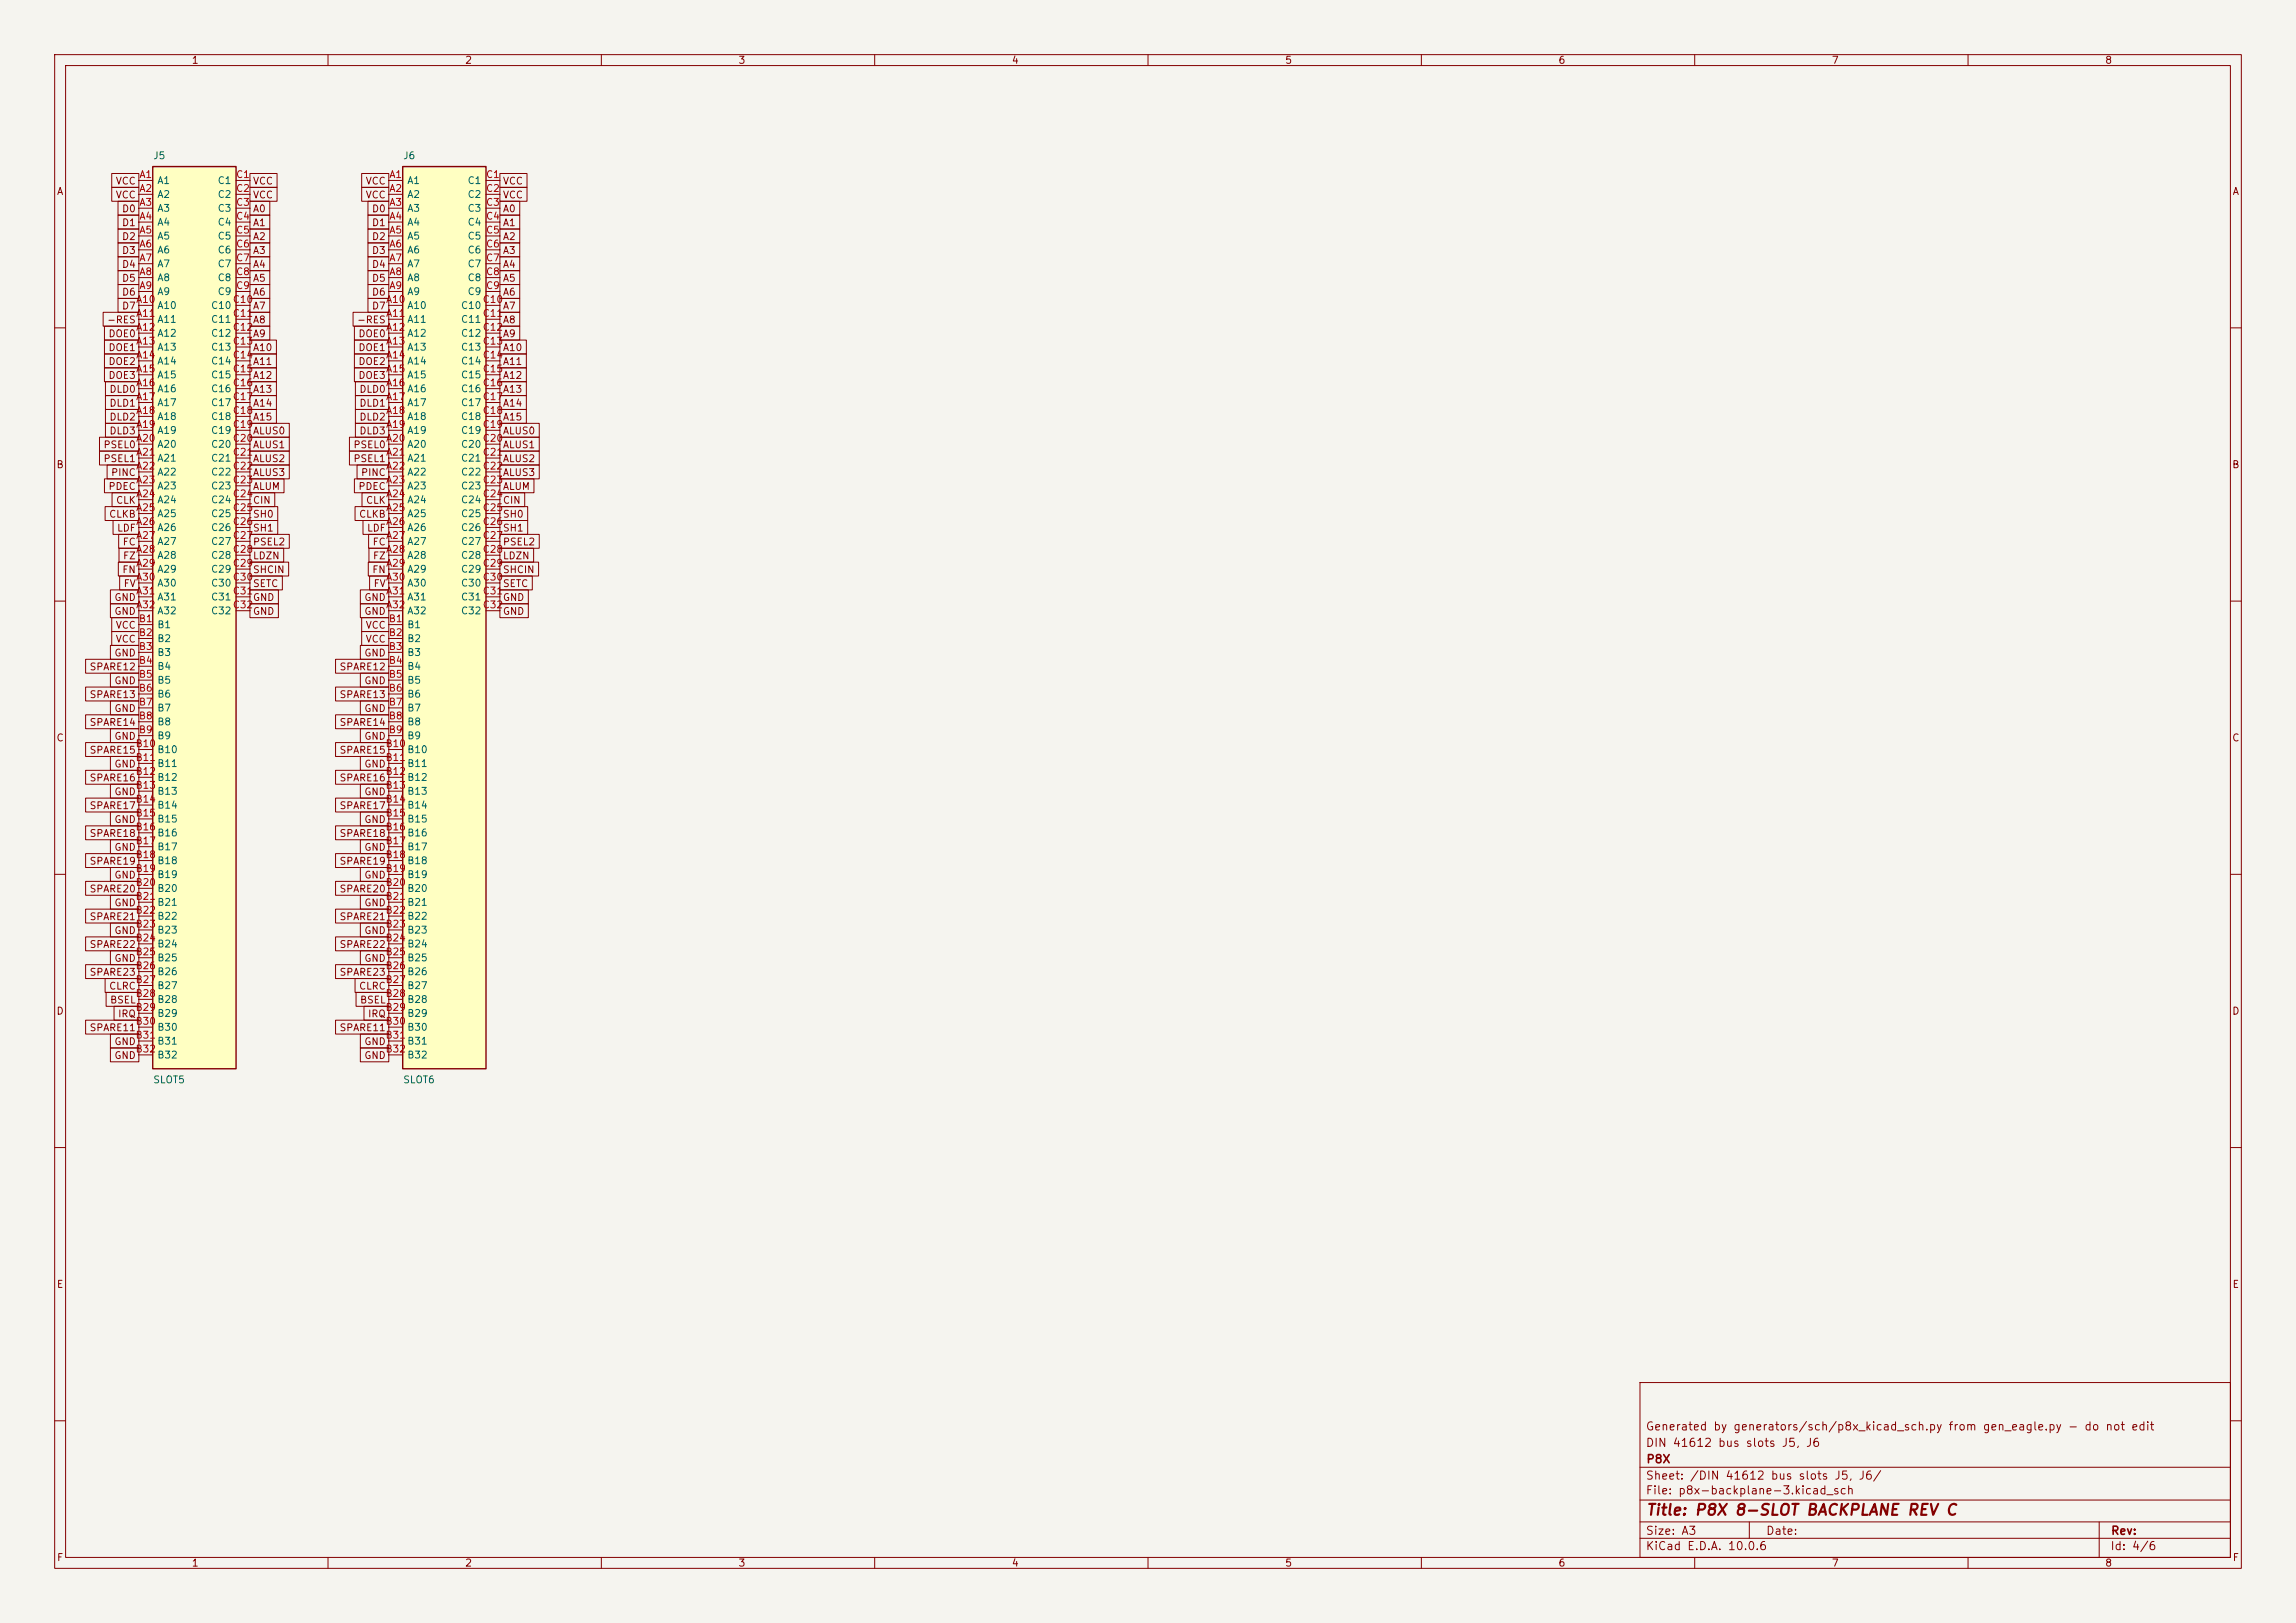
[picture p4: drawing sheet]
<svg xmlns="http://www.w3.org/2000/svg" width="420mm" height="297mm" viewBox="0 0 420 297" stroke-linecap="round" stroke-linejoin="round" font-family="sans-serif">
<defs><g id="words">
<text font-size="2" fill="#840000" x="301" y="277.8">Title: P8X 8-SLOT BACKPLANE REV C</text>
<g font-size="1.5" fill="#840000">
<text x="300.9" y="262.1">Generated by generators/sch/p8x_kicad_sch.py from gen_eagle.py - do not edit</text>
<text x="300.9" y="265.1">DIN 41612 bus slots J5, J6</text>
<text x="301" y="268.1">P8X</text>
<text x="300.9" y="273.8">File: p8x-backplane-3.kicad_sch</text>
<text x="300.9" y="271.1">Sheet: /DIN 41612 bus slots J5, J6/</text>
<text x="300.9" y="281.2">Size: A3</text>
<text x="322.9" y="281.2">Date:</text>
<text x="386" y="281.2">Rev:</text>
<text x="300.9" y="284">KiCad E.D.A. 10.0.6</text>
<text x="385.9" y="284">Id: 4/6</text>
</g>
<g font-size="1.3" fill="#840000">
<text x="35" y="12">1</text>
<text x="85" y="12">2</text>
<text x="135" y="12">3</text>
<text x="185" y="12">4</text>
<text x="235" y="12">5</text>
<text x="285" y="12">6</text>
<text x="335" y="12">7</text>
<text x="385" y="12">8</text>
<text x="10.3" y="36">A</text>
<text x="21.1" y="34.1">VCC</text>
<text x="46.2" y="34.1">VCC</text>
<text x="66.8" y="34.1">VCC</text>
<text x="91.9" y="34.1">VCC</text>
<text x="408.3" y="36">A</text>
<text x="21.1" y="36.6">VCC</text>
<text x="22.2" y="39.2">D0</text>
<text x="22.2" y="41.7">D1</text>
<text x="46.2" y="36.6">VCC</text>
<text x="46.2" y="39.2">A0</text>
<text x="46.2" y="41.7">A1</text>
<text x="66.8" y="36.6">VCC</text>
<text x="67.9" y="39.2">D0</text>
<text x="67.9" y="41.7">D1</text>
<text x="91.9" y="36.6">VCC</text>
<text x="91.9" y="39.2">A0</text>
<text x="91.9" y="41.7">A1</text>
<text x="22.2" y="46.8">D3</text>
<text x="22.2" y="44.2">D2</text>
<text x="46.2" y="44.2">A2</text>
<text x="46.2" y="46.8">A3</text>
<text x="67.9" y="44.2">D2</text>
<text x="67.9" y="46.8">D3</text>
<text x="91.9" y="44.2">A2</text>
<text x="91.9" y="46.8">A3</text>
<text x="22.2" y="49.3">D4</text>
<text x="22.2" y="51.9">D5</text>
<text x="46.2" y="49.3">A4</text>
<text x="46.2" y="51.9">A5</text>
<text x="67.9" y="49.3">D4</text>
<text x="67.9" y="51.9">D5</text>
<text x="91.9" y="49.3">A4</text>
<text x="91.9" y="51.9">A5</text>
<text x="19.5" y="59.5">-RES</text>
<text x="22.2" y="54.4">D6</text>
<text x="22.2" y="56.9">D7</text>
<text x="46.2" y="54.4">A6</text>
<text x="46.2" y="56.9">A7</text>
<text x="46.2" y="59.5">A8</text>
<text x="65.2" y="59.5">-RES</text>
<text x="67.9" y="54.4">D6</text>
<text x="67.9" y="56.9">D7</text>
<text x="91.9" y="54.4">A6</text>
<text x="91.9" y="56.9">A7</text>
<text x="91.9" y="59.5">A8</text>
<text x="19.7" y="62">DOE0</text>
<text x="19.7" y="64.6">DOE1</text>
<text x="46.2" y="62">A9</text>
<text x="46.2" y="64.6">A10</text>
<text x="65.5" y="62">DOE0</text>
<text x="65.5" y="64.6">DOE1</text>
<text x="91.9" y="62">A9</text>
<text x="91.9" y="64.6">A10</text>
<text x="19.7" y="67.1">DOE2</text>
<text x="19.7" y="69.6">DOE3</text>
<text x="46.2" y="69.6">A12</text>
<text x="46.2" y="67.1">A11</text>
<text x="65.5" y="67.1">DOE2</text>
<text x="65.5" y="69.6">DOE3</text>
<text x="91.9" y="67.1">A11</text>
<text x="91.9" y="69.6">A12</text>
<text x="19.9" y="72.2">DLD0</text>
<text x="19.9" y="74.7">DLD1</text>
<text x="19.9" y="77.3">DLD2</text>
<text x="46.2" y="72.2">A13</text>
<text x="46.2" y="74.7">A14</text>
<text x="46.2" y="77.3">A15</text>
<text x="65.6" y="72.2">DLD0</text>
<text x="65.6" y="74.7">DLD1</text>
<text x="65.6" y="77.3">DLD2</text>
<text x="91.9" y="72.2">A13</text>
<text x="91.9" y="74.7">A14</text>
<text x="91.9" y="77.3">A15</text>
<text x="18.8" y="82.3">PSEL0</text>
<text x="19.9" y="79.8">DLD3</text>
<text x="46.2" y="79.8">ALUS0</text>
<text x="46.2" y="82.3">ALUS1</text>
<text x="64.6" y="82.3">PSEL0</text>
<text x="65.6" y="79.8">DLD3</text>
<text x="91.9" y="79.8">ALUS0</text>
<text x="91.9" y="82.3">ALUS1</text>
<text x="10.2" y="86">B</text>
<text x="18.8" y="84.9">PSEL1</text>
<text x="19.7" y="90">PDEC</text>
<text x="20.2" y="87.4">PINC</text>
<text x="46.2" y="84.9">ALUS2</text>
<text x="46.2" y="87.4">ALUS3</text>
<text x="46.2" y="90">ALUM</text>
<text x="64.6" y="84.9">PSEL1</text>
<text x="65.5" y="90">PDEC</text>
<text x="65.9" y="87.4">PINC</text>
<text x="91.9" y="84.9">ALUS2</text>
<text x="91.9" y="87.4">ALUS3</text>
<text x="91.9" y="90">ALUM</text>
<text x="408.2" y="86">B</text>
<text x="19.9" y="95">CLKB</text>
<text x="21.1" y="92.5">CLK</text>
<text x="46.2" y="92.5">CIN</text>
<text x="46.2" y="95">SH0</text>
<text x="65.6" y="95">CLKB</text>
<text x="66.8" y="92.5">CLK</text>
<text x="91.9" y="92.5">CIN</text>
<text x="91.9" y="95">SH0</text>
<text x="21.3" y="97.6">LDF</text>
<text x="22.3" y="100.1">FC</text>
<text x="46.2" y="97.6">SH1</text>
<text x="46.2" y="100.1">PSEL2</text>
<text x="67" y="97.6">LDF</text>
<text x="68.1" y="100.1">FC</text>
<text x="91.9" y="97.6">SH1</text>
<text x="91.9" y="100.1">PSEL2</text>
<text x="22.3" y="105.2">FN</text>
<text x="22.4" y="102.7">FZ</text>
<text x="22.5" y="107.7">FV</text>
<text x="46.2" y="102.7">LDZN</text>
<text x="46.2" y="105.2">SHCIN</text>
<text x="46.2" y="107.7">SETC</text>
<text x="68" y="105.2">FN</text>
<text x="68.1" y="102.7">FZ</text>
<text x="68.2" y="107.7">FV</text>
<text x="91.9" y="102.7">LDZN</text>
<text x="91.9" y="105.2">SHCIN</text>
<text x="91.9" y="107.7">SETC</text>
<text x="20.8" y="110.3">GND</text>
<text x="20.8" y="112.8">GND</text>
<text x="46.2" y="110.3">GND</text>
<text x="46.2" y="112.8">GND</text>
<text x="66.5" y="110.3">GND</text>
<text x="66.5" y="112.8">GND</text>
<text x="91.9" y="112.8">GND</text>
<text x="91.9" y="110.3">GND</text>
<text x="21.1" y="115.4">VCC</text>
<text x="21.1" y="117.9">VCC</text>
<text x="66.8" y="115.4">VCC</text>
<text x="66.8" y="117.9">VCC</text>
<text x="16.3" y="123">SPARE12</text>
<text x="20.8" y="120.4">GND</text>
<text x="20.8" y="125.5">GND</text>
<text x="62" y="123">SPARE12</text>
<text x="66.5" y="120.4">GND</text>
<text x="66.5" y="125.5">GND</text>
<text x="16.3" y="128.1">SPARE13</text>
<text x="20.8" y="130.6">GND</text>
<text x="62" y="128.1">SPARE13</text>
<text x="66.5" y="130.6">GND</text>
<text x="10.2" y="136">C</text>
<text x="16.3" y="133.1">SPARE14</text>
<text x="20.8" y="135.7">GND</text>
<text x="62" y="133.1">SPARE14</text>
<text x="66.5" y="135.7">GND</text>
<text x="408.2" y="136">C</text>
<text x="16.3" y="138.2">SPARE15</text>
<text x="16.3" y="143.3">SPARE16</text>
<text x="20.8" y="140.8">GND</text>
<text x="62" y="143.3">SPARE16</text>
<text x="62" y="138.2">SPARE15</text>
<text x="66.5" y="140.8">GND</text>
<text x="16.3" y="148.4">SPARE17</text>
<text x="20.8" y="145.8">GND</text>
<text x="62" y="148.4">SPARE17</text>
<text x="66.5" y="145.8">GND</text>
<text x="16.3" y="153.5">SPARE18</text>
<text x="20.8" y="150.9">GND</text>
<text x="20.8" y="156">GND</text>
<text x="62" y="153.5">SPARE18</text>
<text x="66.5" y="150.9">GND</text>
<text x="66.5" y="156">GND</text>
<text x="16.3" y="158.5">SPARE19</text>
<text x="20.8" y="161.1">GND</text>
<text x="62" y="158.5">SPARE19</text>
<text x="66.5" y="161.1">GND</text>
<text x="16.3" y="163.6">SPARE20</text>
<text x="20.8" y="166.2">GND</text>
<text x="62" y="163.6">SPARE20</text>
<text x="66.5" y="166.2">GND</text>
<text x="16.3" y="168.7">SPARE21</text>
<text x="16.3" y="173.8">SPARE22</text>
<text x="20.8" y="171.2">GND</text>
<text x="62" y="168.7">SPARE21</text>
<text x="62" y="173.8">SPARE22</text>
<text x="66.5" y="171.2">GND</text>
<text x="16.3" y="178.9">SPARE23</text>
<text x="20.8" y="176.3">GND</text>
<text x="62" y="178.9">SPARE23</text>
<text x="66.5" y="176.3">GND</text>
<text x="10.2" y="186">D</text>
<text x="19.9" y="181.4">CLRC</text>
<text x="20" y="183.9">BSEL</text>
<text x="65.6" y="181.4">CLRC</text>
<text x="65.8" y="183.9">BSEL</text>
<text x="408.2" y="186">D</text>
<text x="16.3" y="189">SPARE11</text>
<text x="20.8" y="191.6">GND</text>
<text x="21.5" y="186.5">IRQ</text>
<text x="62" y="189">SPARE11</text>
<text x="66.5" y="191.6">GND</text>
<text x="67.2" y="186.5">IRQ</text>
<text x="20.8" y="194.1">GND</text>
<text x="66.5" y="194.1">GND</text>
<text x="10.3" y="236">E</text>
<text x="408.3" y="236">E</text>
<text x="10.3" y="286">F</text>
<text x="35" y="287">1</text>
<text x="85" y="287">2</text>
<text x="135" y="287">3</text>
<text x="185" y="287">4</text>
<text x="235" y="287">5</text>
<text x="285" y="287">6</text>
<text x="335" y="287">7</text>
<text x="385" y="287">8</text>
<text x="408.3" y="286">F</text>
</g>
<g font-size="1.3" fill="#006464">
<text x="27.9" y="29.4">J5</text>
<text x="73.6" y="29.4">J6</text>
<text x="28.7" y="34">A1</text>
<text x="39.7" y="34">C1</text>
<text x="74.4" y="34">A1</text>
<text x="85.4" y="34">C1</text>
<text x="28.7" y="36.5">A2</text>
<text x="28.7" y="39.1">A3</text>
<text x="28.7" y="41.6">A4</text>
<text x="39.7" y="36.5">C2</text>
<text x="39.7" y="39.1">C3</text>
<text x="39.7" y="41.6">C4</text>
<text x="74.4" y="36.5">A2</text>
<text x="74.4" y="39.1">A3</text>
<text x="74.4" y="41.6">A4</text>
<text x="85.4" y="36.5">C2</text>
<text x="85.4" y="39.1">C3</text>
<text x="85.4" y="41.6">C4</text>
<text x="28.7" y="44.1">A5</text>
<text x="28.7" y="46.7">A6</text>
<text x="39.7" y="44.1">C5</text>
<text x="39.7" y="46.7">C6</text>
<text x="74.4" y="44.1">A5</text>
<text x="74.4" y="46.7">A6</text>
<text x="85.4" y="44.1">C5</text>
<text x="85.4" y="46.7">C6</text>
<text x="28.7" y="49.2">A7</text>
<text x="28.7" y="51.8">A8</text>
<text x="39.7" y="49.2">C7</text>
<text x="39.7" y="51.8">C8</text>
<text x="74.4" y="49.2">A7</text>
<text x="74.4" y="51.8">A8</text>
<text x="85.4" y="49.2">C7</text>
<text x="85.4" y="51.8">C8</text>
<text x="28.7" y="54.3">A9</text>
<text x="28.7" y="56.8">A10</text>
<text x="28.7" y="59.4">A11</text>
<text x="38.5" y="56.8">C10</text>
<text x="38.5" y="59.4">C11</text>
<text x="39.7" y="54.3">C9</text>
<text x="74.4" y="54.3">A9</text>
<text x="74.4" y="56.8">A10</text>
<text x="74.4" y="59.4">A11</text>
<text x="84.2" y="56.8">C10</text>
<text x="84.2" y="59.4">C11</text>
<text x="85.4" y="54.3">C9</text>
<text x="28.7" y="61.9">A12</text>
<text x="28.7" y="64.5">A13</text>
<text x="38.5" y="61.9">C12</text>
<text x="38.5" y="64.5">C13</text>
<text x="74.4" y="61.9">A12</text>
<text x="74.4" y="64.5">A13</text>
<text x="84.2" y="61.9">C12</text>
<text x="84.2" y="64.5">C13</text>
<text x="28.7" y="67">A14</text>
<text x="28.7" y="69.5">A15</text>
<text x="38.5" y="67">C14</text>
<text x="38.5" y="69.5">C15</text>
<text x="74.4" y="67">A14</text>
<text x="74.4" y="69.5">A15</text>
<text x="84.2" y="67">C14</text>
<text x="84.2" y="69.5">C15</text>
<text x="28.7" y="72.1">A16</text>
<text x="28.7" y="74.6">A17</text>
<text x="28.7" y="77.2">A18</text>
<text x="38.5" y="72.1">C16</text>
<text x="38.5" y="74.6">C17</text>
<text x="38.5" y="77.2">C18</text>
<text x="74.4" y="72.1">A16</text>
<text x="74.4" y="74.6">A17</text>
<text x="74.4" y="77.2">A18</text>
<text x="84.2" y="72.1">C16</text>
<text x="84.2" y="74.6">C17</text>
<text x="84.2" y="77.2">C18</text>
<text x="28.7" y="79.7">A19</text>
<text x="28.7" y="82.2">A20</text>
<text x="38.5" y="79.7">C19</text>
<text x="38.5" y="82.2">C20</text>
<text x="74.4" y="79.7">A19</text>
<text x="74.4" y="82.2">A20</text>
<text x="84.2" y="79.7">C19</text>
<text x="84.2" y="82.2">C20</text>
<text x="28.7" y="84.8">A21</text>
<text x="28.7" y="87.3">A22</text>
<text x="28.7" y="89.9">A23</text>
<text x="38.5" y="84.8">C21</text>
<text x="38.5" y="87.3">C22</text>
<text x="38.5" y="89.9">C23</text>
<text x="74.4" y="84.8">A21</text>
<text x="74.4" y="87.3">A22</text>
<text x="74.4" y="89.9">A23</text>
<text x="84.2" y="84.8">C21</text>
<text x="84.2" y="87.3">C22</text>
<text x="84.2" y="89.9">C23</text>
<text x="28.7" y="92.4">A24</text>
<text x="28.7" y="94.9">A25</text>
<text x="38.5" y="92.4">C24</text>
<text x="38.5" y="94.9">C25</text>
<text x="74.4" y="92.4">A24</text>
<text x="74.4" y="94.9">A25</text>
<text x="84.2" y="92.4">C24</text>
<text x="84.2" y="94.9">C25</text>
<text x="28.7" y="97.5">A26</text>
<text x="28.7" y="100">A27</text>
<text x="38.5" y="97.5">C26</text>
<text x="38.5" y="100">C27</text>
<text x="74.4" y="97.5">A26</text>
<text x="74.4" y="100">A27</text>
<text x="84.2" y="97.5">C26</text>
<text x="84.2" y="100">C27</text>
<text x="28.7" y="102.6">A28</text>
<text x="28.7" y="105.1">A29</text>
<text x="28.7" y="107.6">A30</text>
<text x="38.5" y="102.6">C28</text>
<text x="38.5" y="105.1">C29</text>
<text x="38.5" y="107.6">C30</text>
<text x="74.4" y="102.6">A28</text>
<text x="74.4" y="105.1">A29</text>
<text x="74.4" y="107.6">A30</text>
<text x="84.2" y="102.6">C28</text>
<text x="84.2" y="105.1">C29</text>
<text x="84.2" y="107.6">C30</text>
<text x="28.7" y="110.2">A31</text>
<text x="28.7" y="112.7">A32</text>
<text x="38.5" y="110.2">C31</text>
<text x="38.5" y="112.7">C32</text>
<text x="74.4" y="110.2">A31</text>
<text x="74.4" y="112.7">A32</text>
<text x="84.2" y="110.2">C31</text>
<text x="84.2" y="112.7">C32</text>
<text x="28.7" y="115.3">B1</text>
<text x="28.7" y="117.8">B2</text>
<text x="74.4" y="115.3">B1</text>
<text x="74.4" y="117.8">B2</text>
<text x="28.7" y="120.3">B3</text>
<text x="28.7" y="122.9">B4</text>
<text x="28.7" y="125.4">B5</text>
<text x="74.4" y="120.3">B3</text>
<text x="74.4" y="122.9">B4</text>
<text x="74.4" y="125.4">B5</text>
<text x="28.7" y="128">B6</text>
<text x="28.7" y="130.5">B7</text>
<text x="74.4" y="128">B6</text>
<text x="74.4" y="130.5">B7</text>
<text x="28.7" y="133">B8</text>
<text x="28.7" y="135.6">B9</text>
<text x="74.4" y="133">B8</text>
<text x="74.4" y="135.6">B9</text>
<text x="28.7" y="138.1">B10</text>
<text x="28.7" y="140.7">B11</text>
<text x="28.7" y="143.2">B12</text>
<text x="74.4" y="138.1">B10</text>
<text x="74.4" y="140.7">B11</text>
<text x="74.4" y="143.2">B12</text>
<text x="28.7" y="145.7">B13</text>
<text x="28.7" y="148.3">B14</text>
<text x="74.4" y="145.7">B13</text>
<text x="74.4" y="148.3">B14</text>
<text x="28.7" y="150.8">B15</text>
<text x="28.7" y="153.4">B16</text>
<text x="28.7" y="155.9">B17</text>
<text x="74.4" y="150.8">B15</text>
<text x="74.4" y="153.4">B16</text>
<text x="74.4" y="155.9">B17</text>
<text x="28.7" y="158.4">B18</text>
<text x="28.7" y="161">B19</text>
<text x="74.4" y="158.4">B18</text>
<text x="74.4" y="161">B19</text>
<text x="28.7" y="163.5">B20</text>
<text x="28.7" y="166.1">B21</text>
<text x="74.4" y="163.5">B20</text>
<text x="74.4" y="166.1">B21</text>
<text x="28.7" y="168.6">B22</text>
<text x="28.7" y="171.1">B23</text>
<text x="28.7" y="173.7">B24</text>
<text x="74.4" y="168.6">B22</text>
<text x="74.4" y="171.1">B23</text>
<text x="74.4" y="173.7">B24</text>
<text x="28.7" y="176.2">B25</text>
<text x="28.7" y="178.8">B26</text>
<text x="74.4" y="176.2">B25</text>
<text x="74.4" y="178.8">B26</text>
<text x="28.7" y="181.3">B27</text>
<text x="28.7" y="183.8">B28</text>
<text x="74.4" y="181.3">B27</text>
<text x="74.4" y="183.8">B28</text>
<text x="28.7" y="186.4">B29</text>
<text x="28.7" y="188.9">B30</text>
<text x="28.7" y="191.5">B31</text>
<text x="74.4" y="186.4">B29</text>
<text x="74.4" y="188.9">B30</text>
<text x="74.4" y="191.5">B31</text>
<text x="28.7" y="194">B32</text>
<text x="74.4" y="194">B32</text>
<text x="27.9" y="198.5">SLOT5</text>
<text x="73.6" y="198.5">SLOT6</text>
</g>
<g font-size="1.3" fill="#a90000">
<text x="25.4" y="32.9">A1</text>
<text x="25.4" y="35.4">A2</text>
<text x="43.1" y="32.9">C1</text>
<text x="43.1" y="35.4">C2</text>
<text x="71.1" y="32.9">A1</text>
<text x="71.1" y="35.4">A2</text>
<text x="88.8" y="32.9">C1</text>
<text x="88.8" y="35.4">C2</text>
<text x="25.4" y="38">A3</text>
<text x="25.4" y="40.5">A4</text>
<text x="43.1" y="38">C3</text>
<text x="43.1" y="40.5">C4</text>
<text x="71.1" y="38">A3</text>
<text x="71.1" y="40.5">A4</text>
<text x="88.8" y="38">C3</text>
<text x="88.8" y="40.5">C4</text>
<text x="25.4" y="43">A5</text>
<text x="25.4" y="45.6">A6</text>
<text x="43.1" y="43">C5</text>
<text x="43.1" y="45.6">C6</text>
<text x="71.1" y="43">A5</text>
<text x="71.1" y="45.6">A6</text>
<text x="88.8" y="43">C5</text>
<text x="88.8" y="45.6">C6</text>
<text x="25.4" y="48.1">A7</text>
<text x="25.4" y="50.7">A8</text>
<text x="25.4" y="53.2">A9</text>
<text x="43.1" y="48.1">C7</text>
<text x="43.1" y="50.7">C8</text>
<text x="43.1" y="53.2">C9</text>
<text x="71.1" y="48.1">A7</text>
<text x="71.1" y="50.7">A8</text>
<text x="71.1" y="53.2">A9</text>
<text x="88.8" y="48.1">C7</text>
<text x="88.8" y="50.7">C8</text>
<text x="88.8" y="53.2">C9</text>
<text x="24.8" y="55.7">A10</text>
<text x="24.8" y="58.3">A11</text>
<text x="42.5" y="55.7">C10</text>
<text x="42.5" y="58.3">C11</text>
<text x="70.5" y="55.7">A10</text>
<text x="70.5" y="58.3">A11</text>
<text x="88.2" y="55.7">C10</text>
<text x="88.2" y="58.3">C11</text>
<text x="24.8" y="60.8">A12</text>
<text x="24.8" y="63.4">A13</text>
<text x="24.8" y="65.9">A14</text>
<text x="42.5" y="60.8">C12</text>
<text x="42.5" y="63.4">C13</text>
<text x="42.5" y="65.9">C14</text>
<text x="70.5" y="60.8">A12</text>
<text x="70.5" y="63.4">A13</text>
<text x="70.5" y="65.9">A14</text>
<text x="88.2" y="60.8">C12</text>
<text x="88.2" y="63.4">C13</text>
<text x="88.2" y="65.9">C14</text>
<text x="24.8" y="68.4">A15</text>
<text x="24.8" y="71">A16</text>
<text x="42.5" y="68.4">C15</text>
<text x="42.5" y="71">C16</text>
<text x="70.5" y="68.4">A15</text>
<text x="70.5" y="71">A16</text>
<text x="88.2" y="68.4">C15</text>
<text x="88.2" y="71">C16</text>
<text x="24.8" y="73.5">A17</text>
<text x="24.8" y="76.1">A18</text>
<text x="42.5" y="73.5">C17</text>
<text x="42.5" y="76.1">C18</text>
<text x="70.5" y="73.5">A17</text>
<text x="70.5" y="76.1">A18</text>
<text x="88.2" y="73.5">C17</text>
<text x="88.2" y="76.1">C18</text>
<text x="24.8" y="78.6">A19</text>
<text x="24.8" y="81.1">A20</text>
<text x="24.8" y="83.7">A21</text>
<text x="42.5" y="78.6">C19</text>
<text x="42.5" y="81.1">C20</text>
<text x="42.5" y="83.7">C21</text>
<text x="70.5" y="78.6">A19</text>
<text x="70.5" y="81.1">A20</text>
<text x="70.5" y="83.7">A21</text>
<text x="88.2" y="78.6">C19</text>
<text x="88.2" y="81.1">C20</text>
<text x="88.2" y="83.7">C21</text>
<text x="24.8" y="86.2">A22</text>
<text x="24.8" y="88.8">A23</text>
<text x="42.5" y="86.2">C22</text>
<text x="42.5" y="88.8">C23</text>
<text x="70.5" y="86.2">A22</text>
<text x="70.5" y="88.8">A23</text>
<text x="88.2" y="86.2">C22</text>
<text x="88.2" y="88.8">C23</text>
<text x="24.8" y="91.3">A24</text>
<text x="24.8" y="93.8">A25</text>
<text x="42.5" y="91.3">C24</text>
<text x="42.5" y="93.8">C25</text>
<text x="70.5" y="91.3">A24</text>
<text x="70.5" y="93.8">A25</text>
<text x="88.2" y="91.3">C24</text>
<text x="88.2" y="93.8">C25</text>
<text x="24.8" y="96.4">A26</text>
<text x="24.8" y="98.9">A27</text>
<text x="24.8" y="101.5">A28</text>
<text x="42.5" y="96.4">C26</text>
<text x="42.5" y="98.9">C27</text>
<text x="42.5" y="101.5">C28</text>
<text x="70.5" y="96.4">A26</text>
<text x="70.5" y="98.9">A27</text>
<text x="70.5" y="101.5">A28</text>
<text x="88.2" y="96.4">C26</text>
<text x="88.2" y="98.9">C27</text>
<text x="88.2" y="101.5">C28</text>
<text x="24.8" y="104">A29</text>
<text x="24.8" y="106.5">A30</text>
<text x="42.5" y="104">C29</text>
<text x="42.5" y="106.5">C30</text>
<text x="70.5" y="104">A29</text>
<text x="70.5" y="106.5">A30</text>
<text x="88.2" y="104">C29</text>
<text x="88.2" y="106.5">C30</text>
<text x="24.8" y="109.1">A31</text>
<text x="24.8" y="111.6">A32</text>
<text x="42.5" y="109.1">C31</text>
<text x="42.5" y="111.6">C32</text>
<text x="70.5" y="109.1">A31</text>
<text x="70.5" y="111.6">A32</text>
<text x="88.2" y="109.1">C31</text>
<text x="88.2" y="111.6">C32</text>
<text x="25.3" y="114.2">B1</text>
<text x="25.3" y="116.7">B2</text>
<text x="25.3" y="119.2">B3</text>
<text x="71" y="114.2">B1</text>
<text x="71" y="116.7">B2</text>
<text x="71" y="119.2">B3</text>
<text x="25.3" y="121.8">B4</text>
<text x="25.3" y="124.3">B5</text>
<text x="71" y="121.8">B4</text>
<text x="71" y="124.3">B5</text>
<text x="25.3" y="126.9">B6</text>
<text x="25.3" y="129.4">B7</text>
<text x="25.3" y="131.9">B8</text>
<text x="71" y="126.9">B6</text>
<text x="71" y="129.4">B7</text>
<text x="71" y="131.9">B8</text>
<text x="24.7" y="137">B10</text>
<text x="25.3" y="134.5">B9</text>
<text x="70.4" y="137">B10</text>
<text x="71" y="134.5">B9</text>
<text x="24.7" y="139.6">B11</text>
<text x="24.7" y="142.1">B12</text>
<text x="70.4" y="139.6">B11</text>
<text x="70.4" y="142.1">B12</text>
<text x="24.7" y="144.6">B13</text>
<text x="24.7" y="147.2">B14</text>
<text x="24.7" y="149.7">B15</text>
<text x="70.4" y="144.6">B13</text>
<text x="70.4" y="147.2">B14</text>
<text x="70.4" y="149.7">B15</text>
<text x="24.7" y="152.3">B16</text>
<text x="24.7" y="154.8">B17</text>
<text x="70.4" y="152.3">B16</text>
<text x="70.4" y="154.8">B17</text>
<text x="24.7" y="157.3">B18</text>
<text x="24.7" y="159.9">B19</text>
<text x="70.4" y="157.3">B18</text>
<text x="70.4" y="159.9">B19</text>
<text x="24.7" y="162.4">B20</text>
<text x="24.7" y="165">B21</text>
<text x="24.7" y="167.5">B22</text>
<text x="70.4" y="162.4">B20</text>
<text x="70.4" y="165">B21</text>
<text x="70.4" y="167.5">B22</text>
<text x="24.7" y="170">B23</text>
<text x="24.7" y="172.6">B24</text>
<text x="70.4" y="170">B23</text>
<text x="70.4" y="172.6">B24</text>
<text x="24.7" y="175.1">B25</text>
<text x="24.7" y="177.7">B26</text>
<text x="70.4" y="175.1">B25</text>
<text x="70.4" y="177.7">B26</text>
<text x="24.7" y="180.2">B27</text>
<text x="24.7" y="182.7">B28</text>
<text x="24.7" y="185.3">B29</text>
<text x="70.4" y="180.2">B27</text>
<text x="70.4" y="182.7">B28</text>
<text x="70.4" y="185.3">B29</text>
<text x="24.7" y="187.8">B30</text>
<text x="24.7" y="190.4">B31</text>
<text x="70.4" y="187.8">B30</text>
<text x="70.4" y="190.4">B31</text>
<text x="24.7" y="192.9">B32</text>
<text x="70.4" y="192.9">B32</text>
</g>
</g></defs>
<path d="M0 0h420v297h-420z" fill="#f5f4ef" stroke="#f5f4ef" stroke-width=".18"/>
<g fill="none" stroke="#840000" stroke-width=".18">
<path d="M10 10h400v277h-400zM12 12h396v273h-396zM60 10v2M110 10v2M160 10v2M210 10v2M260 10v2M310 10v2M360 10v2M10 60h2M408 60h2M10 110h2"/>
<path d="M408 110h2M10 160h2M408 160h2M10 210h2M408 210h2M300 253h108v32h-108zM10 260h2M300 278.5h108M300 274.5h108M300 268.5h108M320 278.5v3M384 278.5v6.5"/>
<path d="M408 260h2M60 285v2M110 285v2M160 285v2M210 285v2M260 285v2M300 281.5h108M310 285v2M360 285v2"/>
</g>
<path d="M27.9 30.5h15.3v165.1h-15.3z" fill="#ffffc2"/>
<path d="M27.9 30.5h15.3v165.1h-15.3z" fill="none" stroke="#840000" stroke-width=".25"/>
<g fill="none" stroke="#840000" stroke-width=".18">
<path d="M25.4 33h2.5M25.4 35.6h2.5M25.4 38.1h2.5M43.2 33h2.5M43.2 35.6h2.5M43.2 38.1h2.5M25.4 40.6h2.5M25.4 43.2h2.5M25.4 45.7h2.5M25.4 48.3h2.5M25.4 50.8h2.5M25.4 53.3h2.5"/>
<path d="M25.4 55.9h2.5M25.4 58.4h2.5M43.2 40.6h2.5M43.2 43.2h2.5M43.2 45.7h2.5M43.2 48.3h2.5M43.2 50.8h2.5M43.2 53.3h2.5M43.2 55.9h2.5M43.2 58.4h2.5M25.4 61h2.5M25.4 63.5h2.5"/>
<path d="M25.4 66h2.5M25.4 68.6h2.5M25.4 71.1h2.5M25.4 73.7h2.5M25.4 76.2h2.5M25.4 78.7h2.5M43.2 61h2.5M43.2 63.5h2.5M43.2 66h2.5M43.2 68.6h2.5M43.2 71.1h2.5M43.2 73.7h2.5"/>
<path d="M43.2 76.2h2.5M43.2 78.7h2.5M25.4 81.3h2.5M25.4 83.8h2.5M25.4 86.4h2.5M25.4 88.9h2.5M25.4 91.4h2.5M25.4 94h2.5M25.4 96.5h2.5M25.4 99.1h2.5M43.2 81.3h2.5M43.2 83.8h2.5"/>
<path d="M43.2 86.4h2.5M43.2 88.9h2.5M43.2 91.4h2.5M43.2 94h2.5M43.2 96.5h2.5M43.2 99.1h2.5M25.4 101.6h2.5M25.4 104.1h2.5M25.4 106.7h2.5M25.4 109.2h2.5M25.4 111.8h2.5M25.4 114.3h2.5"/>
<path d="M25.4 116.8h2.5M25.4 119.4h2.5M43.2 101.6h2.5M43.2 104.1h2.5M43.2 106.7h2.5M43.2 109.2h2.5M43.2 111.8h2.5M25.4 121.9h2.5M25.4 124.5h2.5M25.4 127h2.5M25.4 129.5h2.5M25.4 132.1h2.5"/>
<path d="M25.4 134.6h2.5M25.4 137.2h2.5M25.4 139.7h2.5M25.4 142.2h2.5M25.4 144.8h2.5M25.4 147.3h2.5M25.4 149.9h2.5M25.4 152.4h2.5M25.4 154.9h2.5M25.4 157.5h2.5M25.4 160h2.5M25.4 162.6h2.5"/>
<path d="M25.4 165.1h2.5M25.4 167.6h2.5M25.4 170.2h2.5M25.4 172.7h2.5M25.4 175.3h2.5M25.4 177.8h2.5M25.4 180.3h2.5M25.4 182.9h2.5M25.4 185.4h2.5M25.4 188h2.5M25.4 190.5h2.5M25.4 193h2.5"/>
</g>
<path d="M73.7 30.5h15.2v165.1h-15.2z" fill="#ffffc2"/>
<path d="M73.7 30.5h15.2v165.1h-15.2z" fill="none" stroke="#840000" stroke-width=".25"/>
<g fill="none" stroke="#840000" stroke-width=".18">
<path d="M20.4 31.7h5v2.6h-5zM20.4 34.3h5v2.5h-5zM21.6 36.8h3.8v2.6h-3.8zM21.6 39.4h3.8v2.5h-3.8zM45.7 31.7h5v2.6h-5zM45.7 34.3h5v2.5h-5zM45.7 36.8h3.7v2.6h-3.7zM45.7 39.4h3.7v2.5h-3.7zM66.2 31.7h4.9v2.6h-4.9zM66.2 34.3h4.9v2.5h-4.9zM67.3 36.8h3.8v2.6h-3.8zM67.3 39.4h3.8v2.5h-3.8z"/>
<path d="M71.1 33h2.6M71.1 35.6h2.6M71.1 38.1h2.6M88.9 33h2.5M88.9 35.6h2.5M88.9 38.1h2.5M91.4 31.7h5v2.6h-5zM91.4 34.3h5v2.5h-5zM91.4 36.8h3.7v2.6h-3.7zM91.4 39.4h3.7v2.5h-3.7zM18.9 57.1h6.5v2.6h-6.5zM19.1 59.7h6.3v2.5h-6.3z"/>
<path d="M21.6 44.4h3.8v2.6h-3.8zM21.6 47h3.8v2.5h-3.8zM21.6 49.5h3.8v2.6h-3.8zM21.6 52.1h3.8v2.5h-3.8zM21.6 54.6h3.8v2.6h-3.8zM21.6 41.9h3.8v2.6h-3.8zM45.7 41.9h3.7v2.6h-3.7zM45.7 44.4h3.7v2.6h-3.7zM45.7 47h3.7v2.5h-3.7zM45.7 49.5h3.7v2.6h-3.7zM45.7 52.1h3.7v2.5h-3.7zM45.7 54.6h3.7v2.6h-3.7z"/>
<path d="M45.7 57.1h3.7v2.6h-3.7zM45.7 59.7h3.7v2.5h-3.7zM64.6 57.1h6.5v2.6h-6.5zM64.8 59.7h6.3v2.5h-6.3zM67.3 41.9h3.8v2.6h-3.8zM67.3 44.4h3.8v2.6h-3.8zM67.3 47h3.8v2.5h-3.8zM67.3 49.5h3.8v2.6h-3.8zM67.3 52.1h3.8v2.5h-3.8zM67.3 54.6h3.8v2.6h-3.8zM71.1 40.6h2.6M71.1 43.2h2.6"/>
<path d="M71.1 45.7h2.6M71.1 48.3h2.6M71.1 50.8h2.6M71.1 53.3h2.6M71.1 55.9h2.6M71.1 58.4h2.6M88.9 40.6h2.5M88.9 43.2h2.5M88.9 45.7h2.5M88.9 48.3h2.5M88.9 50.8h2.5M88.9 53.3h2.5"/>
<path d="M88.9 55.9h2.5M88.9 58.4h2.5M91.4 41.9h3.7v2.6h-3.7zM91.4 44.4h3.7v2.6h-3.7zM91.4 47h3.7v2.5h-3.7zM91.4 49.5h3.7v2.6h-3.7zM91.4 52.1h3.7v2.5h-3.7zM91.4 54.6h3.7v2.6h-3.7zM91.4 57.1h3.7v2.6h-3.7zM91.4 59.7h3.7v2.5h-3.7zM19.1 62.2h6.3v2.6h-6.3zM19.1 64.8h6.3v2.5h-6.3z"/>
<path d="M19.1 67.3h6.3v2.6h-6.3zM19.3 69.8h6.1v2.6h-6.1zM19.3 72.4h6.1v2.5h-6.1zM19.3 74.9h6.1v2.6h-6.1zM19.3 77.5h6.1v2.5h-6.1zM45.7 67.3h4.9v2.6h-4.9zM45.7 69.8h4.9v2.6h-4.9zM45.7 72.4h4.9v2.5h-4.9zM45.7 74.9h4.9v2.6h-4.9zM45.7 77.5h7.2v2.5h-7.2zM45.7 62.2h4.9v2.6h-4.9zM45.7 64.8h4.9v2.5h-4.9z"/>
<path d="M64.8 62.2h6.3v2.6h-6.3zM64.8 64.8h6.3v2.5h-6.3zM64.8 67.3h6.3v2.6h-6.3zM65 69.8h6.1v2.6h-6.1zM65 72.4h6.1v2.5h-6.1zM65 74.9h6.1v2.6h-6.1zM65 77.5h6.1v2.5h-6.1zM71.1 61h2.6M71.1 63.5h2.6M71.1 66h2.6M71.1 68.6h2.6M71.1 71.1h2.6"/>
<path d="M71.1 73.7h2.6M71.1 76.2h2.6M71.1 78.7h2.6M88.9 61h2.5M88.9 63.5h2.5M88.9 66h2.5M88.9 68.6h2.5M88.9 71.1h2.5M88.9 73.7h2.5M88.9 76.2h2.5M88.9 78.7h2.5M91.4 62.2h4.9v2.6h-4.9z"/>
<path d="M91.4 64.8h4.9v2.5h-4.9zM91.4 67.3h4.9v2.6h-4.9zM91.4 69.8h4.9v2.6h-4.9zM91.4 72.4h4.9v2.5h-4.9zM91.4 74.9h4.9v2.6h-4.9zM91.4 77.5h7.2v2.5h-7.2zM18.2 80h7.2v2.6h-7.2zM18.2 82.5h7.2v2.6h-7.2zM19.1 87.6h6.3v2.6h-6.3zM19.2 92.7h6.2v2.6h-6.2zM19.6 85.1h5.8v2.5h-5.8zM20.5 90.2h4.9v2.5h-4.9z"/>
<path d="M20.7 95.2h4.7v2.6h-4.7zM21.7 97.8h3.7v2.5h-3.7zM45.7 95.2h5.1v2.6h-5.1zM45.7 80h7.2v2.6h-7.2zM45.7 82.5h7.2v2.6h-7.2zM45.7 85.1h7.2v2.5h-7.2zM45.7 87.6h6.3v2.6h-6.3zM45.7 90.2h4.6v2.5h-4.6zM45.7 92.7h5.1v2.6h-5.1zM45.7 97.8h7.2v2.5h-7.2zM63.9 80h7.2v2.6h-7.2zM63.9 82.5h7.2v2.6h-7.2z"/>
<path d="M64.8 87.6h6.3v2.6h-6.3zM64.9 92.7h6.2v2.6h-6.2zM65.3 85.1h5.8v2.5h-5.8zM66.2 90.2h4.9v2.5h-4.9zM66.4 95.2h4.7v2.6h-4.7zM67.4 97.8h3.7v2.5h-3.7zM71.1 81.3h2.6M71.1 83.8h2.6M71.1 86.4h2.6M71.1 88.9h2.6M71.1 91.4h2.6M71.1 94h2.6"/>
<path d="M71.1 96.5h2.6M71.1 99.1h2.6M88.9 81.3h2.5M88.9 83.8h2.5M88.9 86.4h2.5M88.9 88.9h2.5M88.9 91.4h2.5M88.9 94h2.5M88.9 96.5h2.5M88.9 99.1h2.5M91.4 80h7.2v2.6h-7.2zM91.4 82.5h7.2v2.6h-7.2z"/>
<path d="M91.4 85.1h7.2v2.5h-7.2zM91.4 87.6h6.3v2.6h-6.3zM91.4 90.2h4.6v2.5h-4.6zM91.4 92.7h5.1v2.6h-5.1zM91.4 95.2h5.1v2.6h-5.1zM91.4 97.8h7.2v2.5h-7.2zM20.2 107.9h5.2v2.6h-5.2zM20.2 110.5h5.2v2.5h-5.2zM20.2 118.1h5.2v2.6h-5.2zM20.4 113h5v2.6h-5zM20.4 115.6h5v2.5h-5zM21.6 102.9h3.8v2.5h-3.8z"/>
<path d="M21.8 100.3h3.6v2.6h-3.6zM21.9 105.4h3.5v2.6h-3.5zM45.7 100.3h6.2v2.6h-6.2zM45.7 102.9h7.1v2.5h-7.1zM45.7 105.4h6v2.6h-6zM45.7 107.9h5.2v2.6h-5.2zM45.7 110.5h5.2v2.5h-5.2zM65.9 107.9h5.2v2.6h-5.2zM65.9 110.5h5.2v2.5h-5.2zM65.9 118.1h5.2v2.6h-5.2zM66.2 113h4.9v2.6h-4.9zM66.2 115.6h4.9v2.5h-4.9z"/>
<path d="M67.4 102.9h3.7v2.5h-3.7zM67.5 100.3h3.6v2.6h-3.6zM67.6 105.4h3.5v2.6h-3.5zM71.1 101.6h2.6M71.1 104.1h2.6M71.1 106.7h2.6M71.1 109.2h2.6M71.1 111.8h2.6M71.1 114.3h2.6M71.1 116.8h2.6M71.1 119.4h2.6M88.9 101.6h2.5"/>
<path d="M88.9 104.1h2.5M88.9 106.7h2.5M88.9 109.2h2.5M88.9 111.8h2.5M91.4 110.5h5.2v2.5h-5.2zM91.4 100.3h6.2v2.6h-6.2zM91.4 102.9h7.1v2.5h-7.1zM91.4 105.4h6v2.6h-6zM91.4 107.9h5.2v2.6h-5.2zM15.7 120.6h9.7v2.6h-9.7zM15.7 125.7h9.7v2.6h-9.7zM15.7 130.8h9.7v2.6h-9.7z"/>
<path d="M15.7 135.9h9.7v2.5h-9.7zM20.2 123.2h5.2v2.5h-5.2zM20.2 128.3h5.2v2.5h-5.2zM20.2 133.3h5.2v2.6h-5.2zM20.2 138.4h5.2v2.6h-5.2zM61.4 120.6h9.7v2.6h-9.7zM61.4 125.7h9.7v2.6h-9.7zM61.4 130.8h9.7v2.6h-9.7zM61.4 135.9h9.7v2.5h-9.7zM65.9 123.2h5.2v2.5h-5.2zM65.9 128.3h5.2v2.5h-5.2zM65.9 133.3h5.2v2.6h-5.2z"/>
<path d="M65.9 138.4h5.2v2.6h-5.2zM71.1 121.9h2.6M71.1 124.5h2.6M71.1 127h2.6M71.1 129.5h2.6M71.1 132.1h2.6M71.1 134.6h2.6M71.1 137.2h2.6M71.1 139.7h2.6M15.7 141h9.7v2.5h-9.7zM15.7 146h9.7v2.6h-9.7zM15.7 151.1h9.7v2.6h-9.7z"/>
<path d="M15.7 156.2h9.7v2.6h-9.7zM20.2 143.5h5.2v2.6h-5.2zM20.2 148.6h5.2v2.5h-5.2zM20.2 153.7h5.2v2.5h-5.2zM20.2 158.7h5.2v2.6h-5.2zM61.4 141h9.7v2.5h-9.7zM61.4 146h9.7v2.6h-9.7zM61.4 151.1h9.7v2.6h-9.7zM61.4 156.2h9.7v2.6h-9.7zM65.9 143.5h5.2v2.6h-5.2zM65.9 148.6h5.2v2.5h-5.2zM65.9 153.7h5.2v2.5h-5.2z"/>
<path d="M65.9 158.7h5.2v2.6h-5.2zM71.1 142.2h2.6M71.1 144.8h2.6M71.1 147.3h2.6M71.1 149.9h2.6M71.1 152.4h2.6M71.1 154.9h2.6M71.1 157.5h2.6M15.7 161.3h9.7v2.5h-9.7zM15.7 166.4h9.7v2.5h-9.7zM15.7 171.4h9.7v2.6h-9.7zM15.7 176.5h9.7v2.6h-9.7z"/>
<path d="M19.2 179.1h6.2v2.5h-6.2zM20.2 163.8h5.2v2.6h-5.2zM20.2 168.9h5.2v2.6h-5.2zM20.2 174h5.2v2.5h-5.2zM61.4 161.3h9.7v2.5h-9.7zM61.4 166.4h9.7v2.5h-9.7zM61.4 171.4h9.7v2.6h-9.7zM61.4 176.5h9.7v2.6h-9.7zM64.9 179.1h6.2v2.5h-6.2zM65.9 163.8h5.2v2.6h-5.2zM65.9 168.9h5.2v2.6h-5.2zM65.9 174h5.2v2.5h-5.2z"/>
<path d="M71.1 160h2.6M71.1 162.6h2.6M71.1 165.1h2.6M71.1 167.6h2.6M71.1 170.2h2.6M71.1 172.7h2.6M71.1 175.3h2.6M71.1 177.8h2.6M15.7 186.7h9.7v2.5h-9.7zM19.4 181.6h6v2.6h-6zM20.2 189.2h5.2v2.6h-5.2zM20.2 191.8h5.2v2.5h-5.2z"/>
<path d="M20.9 184.1h4.5v2.6h-4.5zM61.4 186.7h9.7v2.5h-9.7zM65.1 181.6h6v2.6h-6zM65.9 191.8h5.2v2.5h-5.2zM65.9 189.2h5.2v2.6h-5.2zM66.6 184.1h4.5v2.6h-4.5zM71.1 180.3h2.6M71.1 182.9h2.6M71.1 185.4h2.6M71.1 188h2.6M71.1 190.5h2.6M71.1 193h2.6"/>
</g>
<use href="#words"/>
</svg>
